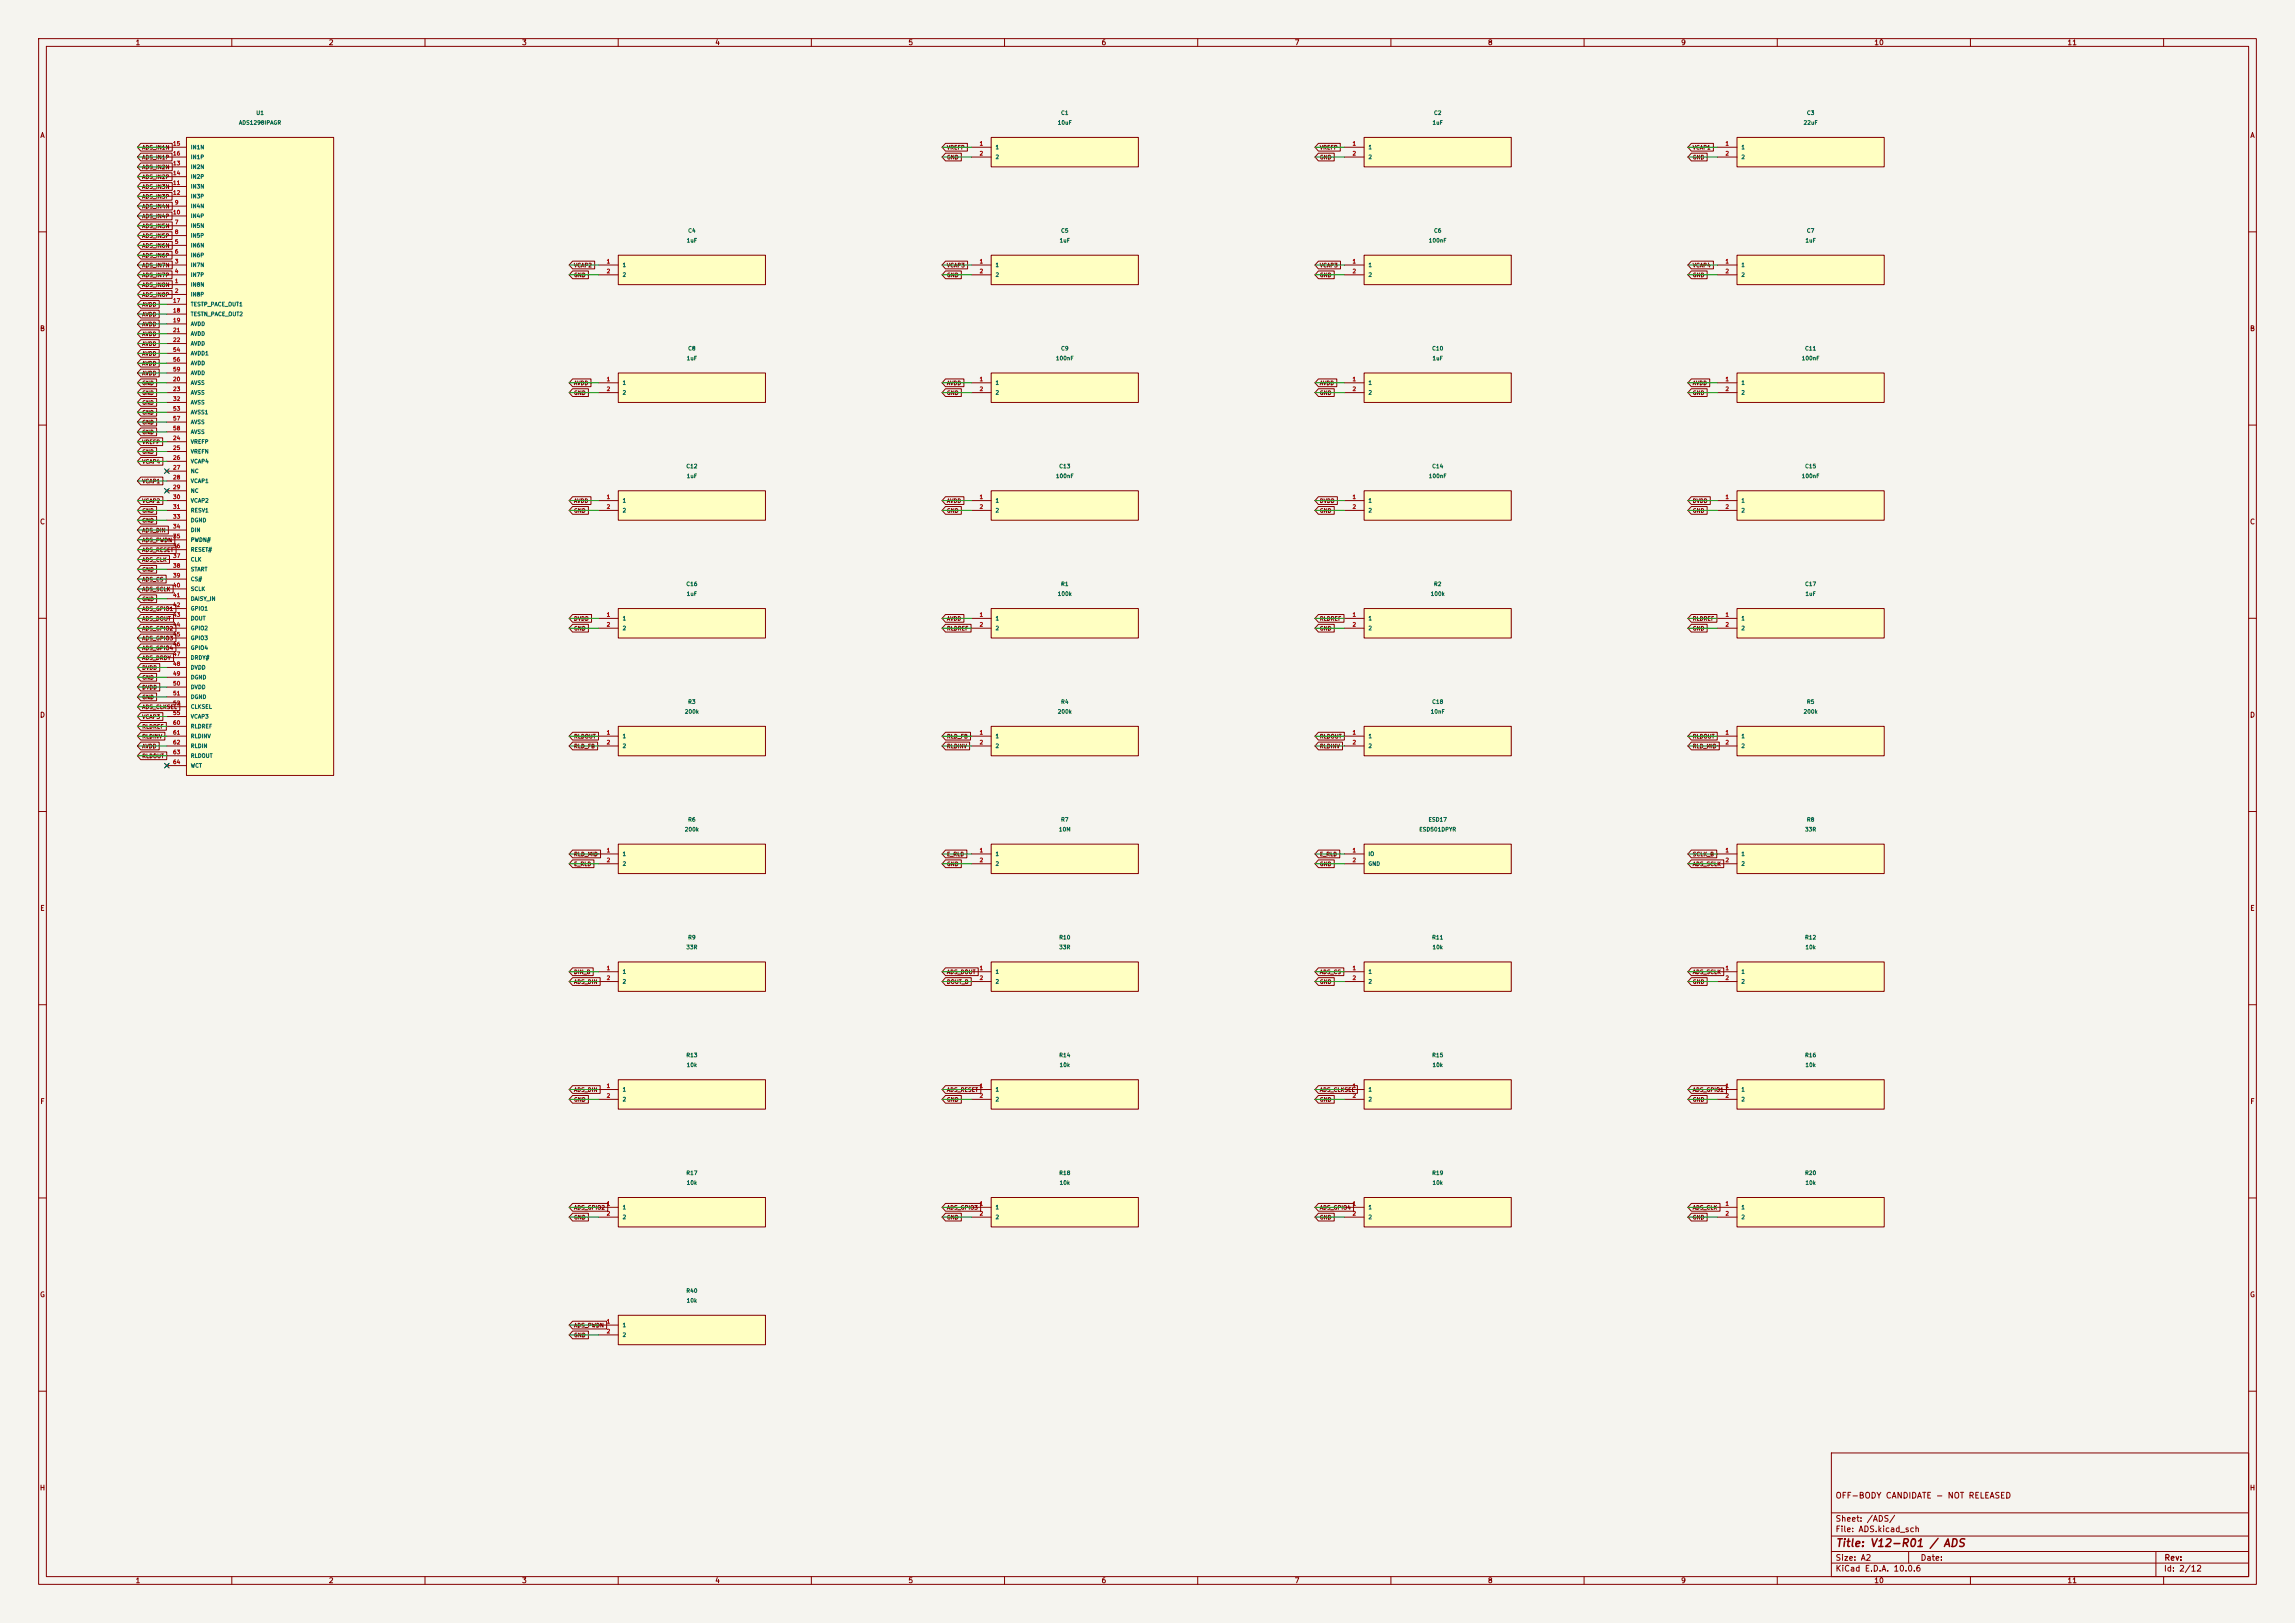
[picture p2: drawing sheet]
<svg xmlns="http://www.w3.org/2000/svg" width="594mm" height="420mm" viewBox="0 0 594 420" stroke-linecap="round" stroke-linejoin="round" font-family="sans-serif">
<defs><g id="words">
<text font-size="2" fill="#840000" x="475" y="400.8">Title: V12-R01 / ADS</text>
<g font-size="1.5" fill="#840000">
<text x="475" y="388.1">OFF-BODY CANDIDATE - NOT RELEASED</text>
<text x="475" y="394.1">Sheet: /ADS/</text>
<text x="475" y="396.8">File: ADS.kicad_sch</text>
<text x="475" y="407">KiCad E.D.A. 10.0.6</text>
<text x="475" y="404.2">Size: A2</text>
<text x="497" y="404.2">Date:</text>
<text x="560" y="407">Id: 2/12</text>
<text x="560.1" y="404.2">Rev:</text>
</g>
<g font-size="1.3" fill="#840000">
<text x="35" y="12">1</text>
<text x="85" y="12">2</text>
<text x="135" y="12">3</text>
<text x="185" y="12">4</text>
<text x="235" y="12">5</text>
<text x="285" y="12">6</text>
<text x="335" y="12">7</text>
<text x="385" y="12">8</text>
<text x="435" y="12">9</text>
<text x="485" y="12">10</text>
<text x="535" y="12">11</text>
<text x="10.3" y="36">A</text>
<text x="582.3" y="36">A</text>
<text x="10.2" y="86">B</text>
<text x="582.2" y="86">B</text>
<text x="10.2" y="136">C</text>
<text x="582.2" y="136">C</text>
<text x="10.2" y="186">D</text>
<text x="582.2" y="186">D</text>
<text x="10.3" y="236">E</text>
<text x="582.3" y="236">E</text>
<text x="10.3" y="286">F</text>
<text x="582.3" y="286">F</text>
<text x="10.2" y="336">G</text>
<text x="582.2" y="336">G</text>
<text x="10.2" y="386">H</text>
<text x="582.2" y="386">H</text>
<text x="35" y="410">1</text>
<text x="85" y="410">2</text>
<text x="135" y="410">3</text>
<text x="185" y="410">4</text>
<text x="235" y="410">5</text>
<text x="285" y="410">6</text>
<text x="335" y="410">7</text>
<text x="385" y="410">8</text>
<text x="435" y="410">9</text>
<text x="485" y="410">10</text>
<text x="535" y="410">11</text>
</g>
<g font-size="1" fill="#006464">
<text x="66.2" y="30">U1</text>
<text x="274.5" y="30">C1</text>
<text x="371" y="30">C2</text>
<text x="467.6" y="30">C3</text>
<text x="61.7" y="32.5">ADS1298IPAGR</text>
<text x="273.7" y="32.5">10uF</text>
<text x="370.7" y="32.5">1uF</text>
<text x="466.7" y="32.5">22uF</text>
<text x="49.3" y="38.9">IN1N</text>
<text x="49.3" y="41.4">IN1P</text>
<text x="257.5" y="38.9">1</text>
<text x="257.5" y="41.4">2</text>
<text x="354.1" y="38.9">1</text>
<text x="354.1" y="41.4">2</text>
<text x="450.6" y="38.9">1</text>
<text x="450.6" y="41.4">2</text>
<text x="49.3" y="43.9">IN2N</text>
<text x="49.3" y="46.5">IN2P</text>
<text x="49.3" y="49">IN3N</text>
<text x="49.3" y="51.6">IN3P</text>
<text x="49.3" y="59.2">IN5N</text>
<text x="49.3" y="54.1">IN4N</text>
<text x="49.3" y="56.6">IN4P</text>
<text x="49.3" y="64.3">IN6N</text>
<text x="49.3" y="61.7">IN5P</text>
<text x="177.6" y="63">1uF</text>
<text x="178" y="60.4">C4</text>
<text x="274.1" y="63">1uF</text>
<text x="274.5" y="60.4">C5</text>
<text x="369.7" y="63">100nF</text>
<text x="371" y="60.4">C6</text>
<text x="467.2" y="63">1uF</text>
<text x="467.6" y="60.4">C7</text>
<text x="49.3" y="69.3">IN7N</text>
<text x="49.3" y="71.9">IN7P</text>
<text x="49.3" y="66.8">IN6P</text>
<text x="161" y="69.3">1</text>
<text x="161" y="71.9">2</text>
<text x="257.5" y="69.3">1</text>
<text x="257.5" y="71.9">2</text>
<text x="354.1" y="69.3">1</text>
<text x="354.1" y="71.9">2</text>
<text x="450.6" y="69.3">1</text>
<text x="450.6" y="71.9">2</text>
<text x="49.3" y="74.4">IN8N</text>
<text x="49.3" y="77">IN8P</text>
<text x="49.3" y="79.5">TESTP_PACE_OUT1</text>
<text x="49.3" y="82">TESTN_PACE_OUT2</text>
<text x="49.3" y="84.6">AVDD</text>
<text x="49.3" y="87.1">AVDD</text>
<text x="49.3" y="89.7">AVDD</text>
<text x="49.3" y="92.2">AVDD1</text>
<text x="49.3" y="94.7">AVDD</text>
<text x="177.6" y="93.5">1uF</text>
<text x="178" y="90.9">C8</text>
<text x="273.2" y="93.5">100nF</text>
<text x="274.5" y="90.9">C9</text>
<text x="370.6" y="90.9">C10</text>
<text x="370.7" y="93.5">1uF</text>
<text x="466.2" y="93.5">100nF</text>
<text x="467.1" y="90.9">C11</text>
<text x="49.3" y="99.8">AVSS</text>
<text x="49.3" y="97.3">AVDD</text>
<text x="161" y="99.8">1</text>
<text x="257.5" y="99.8">1</text>
<text x="354.1" y="99.8">1</text>
<text x="450.6" y="99.8">1</text>
<text x="49.3" y="102.4">AVSS</text>
<text x="49.3" y="104.9">AVSS</text>
<text x="49.3" y="107.4">AVSS1</text>
<text x="161" y="102.4">2</text>
<text x="257.5" y="102.4">2</text>
<text x="354.1" y="102.4">2</text>
<text x="450.6" y="102.4">2</text>
<text x="49.3" y="110">AVSS</text>
<text x="49.3" y="112.5">AVSS</text>
<text x="49.3" y="115.1">VREFP</text>
<text x="49.3" y="117.6">VREFN</text>
<text x="49.3" y="120.1">VCAP4</text>
<text x="49.3" y="122.7">NC</text>
<text x="49.3" y="125.2">VCAP1</text>
<text x="177.5" y="121.4">C12</text>
<text x="177.6" y="123.9">1uF</text>
<text x="273.2" y="123.9">100nF</text>
<text x="274" y="121.4">C13</text>
<text x="369.7" y="123.9">100nF</text>
<text x="370.6" y="121.4">C14</text>
<text x="466.2" y="123.9">100nF</text>
<text x="467.1" y="121.4">C15</text>
<text x="49.3" y="127.8">NC</text>
<text x="49.3" y="130.3">VCAP2</text>
<text x="161" y="130.3">1</text>
<text x="257.5" y="130.3">1</text>
<text x="354.1" y="130.3">1</text>
<text x="450.6" y="130.3">1</text>
<text x="49.3" y="132.8">RESV1</text>
<text x="49.3" y="135.4">DGND</text>
<text x="49.3" y="137.9">DIN</text>
<text x="161" y="132.8">2</text>
<text x="257.5" y="132.8">2</text>
<text x="354.1" y="132.8">2</text>
<text x="450.6" y="132.8">2</text>
<text x="49.3" y="140.5">PWDN#</text>
<text x="49.3" y="143">RESET#</text>
<text x="49.3" y="145.5">CLK</text>
<text x="49.3" y="148.1">START</text>
<text x="49.3" y="150.6">CS#</text>
<text x="49.3" y="153.2">SCLK</text>
<text x="49.3" y="155.7">DAISY_IN</text>
<text x="177.5" y="151.9">C16</text>
<text x="177.6" y="154.4">1uF</text>
<text x="273.7" y="154.4">100k</text>
<text x="274.5" y="151.9">R1</text>
<text x="370.2" y="154.4">100k</text>
<text x="371" y="151.9">R2</text>
<text x="467.1" y="151.9">C17</text>
<text x="467.2" y="154.4">1uF</text>
<text x="49.3" y="158.2">GPIO1</text>
<text x="49.3" y="160.8">DOUT</text>
<text x="161" y="160.8">1</text>
<text x="257.5" y="160.8">1</text>
<text x="354.1" y="160.8">1</text>
<text x="450.6" y="160.8">1</text>
<text x="49.3" y="163.3">GPIO2</text>
<text x="49.3" y="165.9">GPIO3</text>
<text x="161" y="163.3">2</text>
<text x="257.5" y="163.3">2</text>
<text x="354.1" y="163.3">2</text>
<text x="450.6" y="163.3">2</text>
<text x="49.3" y="168.4">GPIO4</text>
<text x="49.3" y="170.9">DRDY#</text>
<text x="49.3" y="173.5">DVDD</text>
<text x="49.3" y="176">DGND</text>
<text x="49.3" y="178.6">DVDD</text>
<text x="49.3" y="181.1">DGND</text>
<text x="49.3" y="183.6">CLKSEL</text>
<text x="177.1" y="184.9">200k</text>
<text x="178" y="182.4">R3</text>
<text x="273.7" y="184.9">200k</text>
<text x="274.5" y="182.4">R4</text>
<text x="370.2" y="184.9">10nF</text>
<text x="370.6" y="182.4">C18</text>
<text x="466.7" y="184.9">200k</text>
<text x="467.6" y="182.4">R5</text>
<text x="49.3" y="186.2">VCAP3</text>
<text x="49.3" y="188.7">RLDREF</text>
<text x="49.3" y="191.3">RLDINV</text>
<text x="161" y="191.3">1</text>
<text x="257.5" y="191.3">1</text>
<text x="354.1" y="191.3">1</text>
<text x="450.6" y="191.3">1</text>
<text x="49.3" y="193.8">RLDIN</text>
<text x="49.3" y="196.3">RLDOUT</text>
<text x="161" y="193.8">2</text>
<text x="257.5" y="193.8">2</text>
<text x="354.1" y="193.8">2</text>
<text x="450.6" y="193.8">2</text>
<text x="49.3" y="198.9">WCT</text>
<text x="177.1" y="215.4">200k</text>
<text x="178" y="212.8">R6</text>
<text x="274" y="215.4">10M</text>
<text x="274.5" y="212.8">R7</text>
<text x="367.2" y="215.4">ESD501DPYR</text>
<text x="369.6" y="212.8">ESD17</text>
<text x="467.1" y="215.4">33R</text>
<text x="467.6" y="212.8">R8</text>
<text x="161" y="221.7">1</text>
<text x="257.5" y="221.7">1</text>
<text x="354.1" y="221.7">IO</text>
<text x="450.6" y="221.7">1</text>
<text x="161" y="224.3">2</text>
<text x="257.5" y="224.3">2</text>
<text x="354.1" y="224.3">GND</text>
<text x="450.6" y="224.3">2</text>
<text x="177.5" y="245.9">33R</text>
<text x="178" y="243.3">R9</text>
<text x="274" y="243.3">R10</text>
<text x="274" y="245.9">33R</text>
<text x="370.6" y="243.3">R11</text>
<text x="370.7" y="245.9">10k</text>
<text x="467.1" y="243.3">R12</text>
<text x="467.2" y="245.9">10k</text>
<text x="161" y="252.2">1</text>
<text x="161" y="254.8">2</text>
<text x="257.5" y="252.2">1</text>
<text x="257.5" y="254.8">2</text>
<text x="354.1" y="252.2">1</text>
<text x="354.1" y="254.8">2</text>
<text x="450.6" y="252.2">1</text>
<text x="450.6" y="254.8">2</text>
<text x="177.5" y="273.8">R13</text>
<text x="274" y="273.8">R14</text>
<text x="370.6" y="273.8">R15</text>
<text x="467.1" y="273.8">R16</text>
<text x="177.6" y="276.3">10k</text>
<text x="274.1" y="276.3">10k</text>
<text x="370.7" y="276.3">10k</text>
<text x="467.2" y="276.3">10k</text>
<text x="161" y="282.7">1</text>
<text x="161" y="285.2">2</text>
<text x="257.5" y="282.7">1</text>
<text x="257.5" y="285.2">2</text>
<text x="354.1" y="282.7">1</text>
<text x="354.1" y="285.2">2</text>
<text x="450.6" y="282.7">1</text>
<text x="450.6" y="285.2">2</text>
<text x="177.5" y="304.3">R17</text>
<text x="274" y="304.3">R18</text>
<text x="370.6" y="304.3">R19</text>
<text x="467.1" y="304.3">R20</text>
<text x="177.6" y="306.8">10k</text>
<text x="274.1" y="306.8">10k</text>
<text x="370.7" y="306.8">10k</text>
<text x="467.2" y="306.8">10k</text>
<text x="161" y="313.2">1</text>
<text x="161" y="315.7">2</text>
<text x="257.5" y="313.2">1</text>
<text x="257.5" y="315.7">2</text>
<text x="354.1" y="313.2">1</text>
<text x="354.1" y="315.7">2</text>
<text x="450.6" y="313.2">1</text>
<text x="450.6" y="315.7">2</text>
<text x="177.5" y="334.8">R40</text>
<text x="177.6" y="337.3">10k</text>
<text x="161" y="343.7">1</text>
<text x="161" y="346.2">2</text>
</g>
<g font-size="1" fill="#840000">
<text x="36.7" y="41.5">ADS_IN1P</text>
<text x="36.7" y="38.9">ADS_IN1N</text>
<text x="245" y="38.9">VREFP</text>
<text x="245" y="41.5">GND</text>
<text x="341.5" y="41.5">GND</text>
<text x="341.5" y="38.9">VREFP</text>
<text x="438" y="38.9">VCAP1</text>
<text x="438" y="41.5">GND</text>
<text x="36.7" y="44">ADS_IN2N</text>
<text x="36.7" y="46.5">ADS_IN2P</text>
<text x="36.7" y="49.1">ADS_IN3N</text>
<text x="36.7" y="51.6">ADS_IN3P</text>
<text x="36.7" y="59.2">ADS_IN5N</text>
<text x="36.7" y="54.2">ADS_IN4N</text>
<text x="36.7" y="56.7">ADS_IN4P</text>
<text x="36.7" y="64.3">ADS_IN6N</text>
<text x="36.7" y="61.8">ADS_IN5P</text>
<text x="36.7" y="71.9">ADS_IN7P</text>
<text x="36.7" y="69.4">ADS_IN7N</text>
<text x="36.7" y="66.9">ADS_IN6P</text>
<text x="148.4" y="71.9">GND</text>
<text x="148.4" y="69.4">VCAP2</text>
<text x="245" y="69.4">VCAP3</text>
<text x="245" y="71.9">GND</text>
<text x="341.5" y="71.9">GND</text>
<text x="341.5" y="69.4">VCAP3</text>
<text x="438" y="69.4">VCAP4</text>
<text x="438" y="71.9">GND</text>
<text x="36.7" y="77">ADS_IN8P</text>
<text x="36.7" y="74.5">ADS_IN8N</text>
<text x="36.7" y="82.1">AVDD</text>
<text x="36.7" y="79.6">AVDD</text>
<text x="36.7" y="87.2">AVDD</text>
<text x="36.7" y="84.6">AVDD</text>
<text x="36.7" y="89.7">AVDD</text>
<text x="36.7" y="92.3">AVDD</text>
<text x="36.7" y="94.8">AVDD</text>
<text x="36.7" y="97.3">AVDD</text>
<text x="36.7" y="99.9">GND</text>
<text x="148.4" y="99.9">AVDD</text>
<text x="245" y="99.9">AVDD</text>
<text x="341.5" y="99.9">AVDD</text>
<text x="438" y="99.9">AVDD</text>
<text x="36.7" y="102.4">GND</text>
<text x="36.7" y="105">GND</text>
<text x="36.7" y="107.5">GND</text>
<text x="148.4" y="102.4">GND</text>
<text x="245" y="102.4">GND</text>
<text x="341.5" y="102.4">GND</text>
<text x="438" y="102.4">GND</text>
<text x="36.7" y="110">GND</text>
<text x="36.7" y="112.6">GND</text>
<text x="36.7" y="115.1">VREFP</text>
<text x="36.7" y="117.7">GND</text>
<text x="36.7" y="120.2">VCAP4</text>
<text x="36.7" y="125.3">VCAP1</text>
<text x="36.7" y="130.4">VCAP2</text>
<text x="148.4" y="130.4">AVDD</text>
<text x="245" y="130.4">AVDD</text>
<text x="341.5" y="130.4">DVDD</text>
<text x="438" y="130.4">DVDD</text>
<text x="36.7" y="132.9">GND</text>
<text x="36.7" y="135.4">GND</text>
<text x="36.7" y="138">ADS_DIN</text>
<text x="148.4" y="132.9">GND</text>
<text x="245" y="132.9">GND</text>
<text x="341.5" y="132.9">GND</text>
<text x="438" y="132.9">GND</text>
<text x="36.7" y="140.5">ADS_PWDN</text>
<text x="36.7" y="143.1">ADS_RESET</text>
<text x="36.7" y="145.6">ADS_CLK</text>
<text x="36.7" y="148.1">GND</text>
<text x="36.7" y="155.8">GND</text>
<text x="36.7" y="150.7">ADS_CS</text>
<text x="36.7" y="153.2">ADS_SCLK</text>
<text x="36.7" y="158.3">ADS_GPIO1</text>
<text x="36.7" y="160.8">ADS_DOUT</text>
<text x="148.4" y="160.8">DVDD</text>
<text x="245" y="160.8">AVDD</text>
<text x="341.5" y="160.8">RLDREF</text>
<text x="438" y="160.8">RLDREF</text>
<text x="36.7" y="163.4">ADS_GPIO2</text>
<text x="36.7" y="165.9">ADS_GPIO3</text>
<text x="148.4" y="163.4">GND</text>
<text x="245" y="163.4">RLDREF</text>
<text x="341.5" y="163.4">GND</text>
<text x="438" y="163.4">GND</text>
<text x="36.7" y="168.5">ADS_GPIO4</text>
<text x="36.7" y="171">ADS_DRDY</text>
<text x="36.7" y="173.5">DVDD</text>
<text x="36.7" y="176.1">GND</text>
<text x="36.7" y="178.6">DVDD</text>
<text x="36.7" y="181.2">GND</text>
<text x="36.7" y="183.7">ADS_CLKSEL</text>
<text x="36.7" y="186.2">VCAP3</text>
<text x="36.7" y="188.8">RLDREF</text>
<text x="36.7" y="191.3">RLDINV</text>
<text x="148.4" y="191.3">RLDOUT</text>
<text x="245" y="191.3">RLD_FB</text>
<text x="341.5" y="191.3">RLDOUT</text>
<text x="438" y="191.3">RLDOUT</text>
<text x="36.7" y="193.9">AVDD</text>
<text x="36.7" y="196.4">RLDOUT</text>
<text x="148.4" y="193.9">RLD_FB</text>
<text x="245" y="193.9">RLDINV</text>
<text x="341.5" y="193.9">RLDINV</text>
<text x="438" y="193.9">RLD_MID</text>
<text x="148.4" y="221.8">RLD_MID</text>
<text x="245" y="221.8">E_RLD</text>
<text x="341.5" y="221.8">E_RLD</text>
<text x="438" y="221.8">SCLK_B</text>
<text x="148.4" y="224.3">E_RLD</text>
<text x="245" y="224.3">GND</text>
<text x="341.5" y="224.3">GND</text>
<text x="438" y="224.3">ADS_SCLK</text>
<text x="148.4" y="254.8">ADS_DIN</text>
<text x="148.4" y="252.3">DIN_B</text>
<text x="245" y="254.8">DOUT_B</text>
<text x="245" y="252.3">ADS_DOUT</text>
<text x="341.5" y="252.3">ADS_CS</text>
<text x="341.5" y="254.8">GND</text>
<text x="438" y="252.3">ADS_SCLK</text>
<text x="438" y="254.8">GND</text>
<text x="148.4" y="285.3">GND</text>
<text x="148.4" y="282.8">ADS_DIN</text>
<text x="245" y="285.3">GND</text>
<text x="245" y="282.8">ADS_RESET</text>
<text x="341.5" y="285.3">GND</text>
<text x="341.5" y="282.8">ADS_CLKSEL</text>
<text x="438" y="282.8">ADS_GPIO1</text>
<text x="438" y="285.3">GND</text>
<text x="148.4" y="315.8">GND</text>
<text x="148.4" y="313.2">ADS_GPIO2</text>
<text x="245" y="315.8">GND</text>
<text x="245" y="313.2">ADS_GPIO3</text>
<text x="341.5" y="315.8">GND</text>
<text x="341.5" y="313.2">ADS_GPIO4</text>
<text x="438" y="313.2">ADS_CLK</text>
<text x="438" y="315.8">GND</text>
<text x="148.4" y="346.3">GND</text>
<text x="148.4" y="343.7">ADS_PWDN</text>
</g>
<g font-size="1" fill="#a90000">
<text x="44.7" y="37.9">15</text>
<text x="44.7" y="40.5">16</text>
<text x="253.4" y="37.9">1</text>
<text x="253.4" y="40.5">2</text>
<text x="349.9" y="37.9">1</text>
<text x="349.9" y="40.5">2</text>
<text x="446.5" y="37.9">1</text>
<text x="446.5" y="40.5">2</text>
<text x="44.7" y="43">13</text>
<text x="44.7" y="45.5">14</text>
<text x="44.7" y="48.1">11</text>
<text x="44.7" y="50.6">12</text>
<text x="45.1" y="53.2">9</text>
<text x="44.7" y="55.7">10</text>
<text x="45.1" y="58.2">7</text>
<text x="45.1" y="63.3">5</text>
<text x="45.1" y="65.9">6</text>
<text x="45.1" y="60.8">8</text>
<text x="45.1" y="68.4">3</text>
<text x="45.1" y="70.9">4</text>
<text x="156.9" y="68.4">1</text>
<text x="156.9" y="70.9">2</text>
<text x="253.4" y="68.4">1</text>
<text x="253.4" y="70.9">2</text>
<text x="349.9" y="68.4">1</text>
<text x="349.9" y="70.9">2</text>
<text x="446.5" y="68.4">1</text>
<text x="446.5" y="70.9">2</text>
<text x="45.1" y="73.5">1</text>
<text x="45.1" y="76">2</text>
<text x="44.7" y="78.6">17</text>
<text x="44.7" y="81.1">18</text>
<text x="44.7" y="83.6">19</text>
<text x="44.7" y="86.2">21</text>
<text x="44.7" y="88.7">22</text>
<text x="44.7" y="91.3">54</text>
<text x="44.7" y="93.8">56</text>
<text x="44.7" y="98.9">20</text>
<text x="44.7" y="101.4">23</text>
<text x="44.7" y="96.3">59</text>
<text x="156.9" y="98.9">1</text>
<text x="156.9" y="101.4">2</text>
<text x="253.4" y="98.9">1</text>
<text x="253.4" y="101.4">2</text>
<text x="349.9" y="98.9">1</text>
<text x="349.9" y="101.4">2</text>
<text x="446.5" y="98.9">1</text>
<text x="446.5" y="101.4">2</text>
<text x="44.7" y="104">32</text>
<text x="44.7" y="106.5">53</text>
<text x="44.7" y="109">57</text>
<text x="44.7" y="111.6">58</text>
<text x="44.7" y="114.1">24</text>
<text x="44.7" y="116.7">25</text>
<text x="44.7" y="119.2">26</text>
<text x="44.7" y="121.7">27</text>
<text x="44.7" y="124.3">28</text>
<text x="44.7" y="126.8">29</text>
<text x="44.7" y="129.4">30</text>
<text x="44.7" y="131.9">31</text>
<text x="156.9" y="129.4">1</text>
<text x="156.9" y="131.9">2</text>
<text x="253.4" y="129.4">1</text>
<text x="253.4" y="131.9">2</text>
<text x="349.9" y="129.4">1</text>
<text x="349.9" y="131.9">2</text>
<text x="446.5" y="129.4">1</text>
<text x="446.5" y="131.9">2</text>
<text x="44.7" y="134.4">33</text>
<text x="44.7" y="137">34</text>
<text x="44.7" y="139.5">35</text>
<text x="44.7" y="142.1">36</text>
<text x="44.7" y="144.6">37</text>
<text x="44.7" y="147.1">38</text>
<text x="44.7" y="149.7">39</text>
<text x="44.7" y="152.2">40</text>
<text x="44.7" y="154.8">41</text>
<text x="44.7" y="157.3">42</text>
<text x="44.7" y="159.8">43</text>
<text x="156.9" y="159.8">1</text>
<text x="253.4" y="159.8">1</text>
<text x="349.9" y="159.8">1</text>
<text x="446.5" y="159.8">1</text>
<text x="44.7" y="162.4">44</text>
<text x="44.7" y="164.9">45</text>
<text x="44.7" y="167.5">46</text>
<text x="156.9" y="162.4">2</text>
<text x="253.4" y="162.4">2</text>
<text x="349.9" y="162.4">2</text>
<text x="446.5" y="162.4">2</text>
<text x="44.7" y="170">47</text>
<text x="44.7" y="172.5">48</text>
<text x="44.7" y="175.1">49</text>
<text x="44.7" y="177.6">50</text>
<text x="44.7" y="180.2">51</text>
<text x="44.7" y="182.7">52</text>
<text x="44.7" y="185.2">55</text>
<text x="44.7" y="187.8">60</text>
<text x="44.7" y="190.3">61</text>
<text x="156.9" y="190.3">1</text>
<text x="253.4" y="190.3">1</text>
<text x="349.9" y="190.3">1</text>
<text x="446.5" y="190.3">1</text>
<text x="44.7" y="192.9">62</text>
<text x="44.7" y="195.4">63</text>
<text x="44.7" y="197.9">64</text>
<text x="156.9" y="192.9">2</text>
<text x="253.4" y="192.9">2</text>
<text x="349.9" y="192.9">2</text>
<text x="446.5" y="192.9">2</text>
<text x="156.9" y="220.8">1</text>
<text x="253.4" y="220.8">1</text>
<text x="349.9" y="220.8">1</text>
<text x="446.5" y="220.8">1</text>
<text x="156.9" y="223.3">2</text>
<text x="253.4" y="223.3">2</text>
<text x="349.9" y="223.3">2</text>
<text x="446.5" y="223.3">2</text>
<text x="156.9" y="251.3">1</text>
<text x="253.4" y="251.3">1</text>
<text x="349.9" y="251.3">1</text>
<text x="446.5" y="251.3">1</text>
<text x="156.9" y="253.8">2</text>
<text x="253.4" y="253.8">2</text>
<text x="349.9" y="253.8">2</text>
<text x="446.5" y="253.8">2</text>
<text x="156.9" y="281.8">1</text>
<text x="253.4" y="281.8">1</text>
<text x="349.9" y="281.8">1</text>
<text x="446.5" y="281.8">1</text>
<text x="156.9" y="284.3">2</text>
<text x="253.4" y="284.3">2</text>
<text x="349.9" y="284.3">2</text>
<text x="446.5" y="284.3">2</text>
<text x="156.9" y="312.2">1</text>
<text x="156.9" y="314.8">2</text>
<text x="253.4" y="312.2">1</text>
<text x="253.4" y="314.8">2</text>
<text x="349.9" y="312.2">1</text>
<text x="349.9" y="314.8">2</text>
<text x="446.5" y="312.2">1</text>
<text x="446.5" y="314.8">2</text>
<text x="156.9" y="342.7">1</text>
<text x="156.9" y="345.3">2</text>
</g>
</g></defs>
<path d="M0 0h594v420h-594z" fill="#f5f4ef" stroke="#f5f4ef" stroke-width=".26"/>
<g fill="none" stroke="#840000" stroke-width=".26">
<path d="M10 10h574v400h-574zM12 12h570v396h-570zM60 10v2M110 10v2M160 10v2M210 10v2M260 10v2M310 10v2M360 10v2M410 10v2M460 10v2M510 10v2"/>
<path d="M560 10v2M10 60h2M582 60h2M10 110h2M582 110h2M10 160h2M582 160h2M10 210h2M582 210h2M10 260h2M582 260h2M10 310h2"/>
<path d="M582 310h2M10 360h2M474 376h108v32h-108zM582 360h2M474 397.5h108M474 391.5h108M60 408v2M110 408v2M160 408v2M210 408v2M260 408v2M310 408v2"/>
<path d="M360 408v2M410 408v2M460 408v2M474 404.5h108M474 401.5h108M494 401.5v3M510 408v2M558 401.5v6.5M560 408v2"/>
</g>
<path d="M256.5 218.4h38.1v7.7h-38.1z" fill="#ffffc2"/>
<path d="M256.5 218.4h38.1v7.7h-38.1zM251.5 221h5M251.5 223.5h5" fill="none" stroke="#840000" stroke-width=".26"/>
<path d="M353.1 218.4h38.1v7.7h-38.1z" fill="#ffffc2"/>
<path d="M353.1 218.4h38.1v7.7h-38.1zM348 221h5.1M348 223.5h5.1" fill="none" stroke="#840000" stroke-width=".26"/>
<path d="M353.1 157.5h38.1v7.6h-38.1z" fill="#ffffc2"/>
<path d="M353.1 157.5h38.1v7.6h-38.1zM348 160h5.1M348 162.6h5.1" fill="none" stroke="#840000" stroke-width=".26"/>
<path d="M48.3 35.6h38.1v165.1h-38.1z" fill="#ffffc2"/>
<g fill="none" stroke="#840000" stroke-width=".26">
<path d="M43.2 38.1h5.1M48.3 35.6h38.1v165.1h-38.1zM43.2 58.4h5.1M43.2 53.3h5.1M43.2 55.9h5.1M43.2 48.3h5.1M43.2 50.8h5.1M43.2 43.2h5.1M43.2 45.7h5.1M43.2 40.6h5.1M43.2 73.7h5.1M43.2 76.2h5.1"/>
<path d="M43.2 68.6h5.1M43.2 71.1h5.1M43.2 63.5h5.1M43.2 66h5.1M43.2 61h5.1M43.2 78.7h5.1M43.2 81.3h5.1M43.2 83.8h5.1M43.2 99.1h5.1M43.2 86.4h5.1M43.2 88.9h5.1M43.2 91.4h5.1"/>
<path d="M43.2 94h5.1M43.2 96.5h5.1M43.2 101.6h5.1M43.2 114.3h5.1M43.2 116.8h5.1M43.2 119.4h5.1M43.2 104.1h5.1M43.2 106.7h5.1M43.2 109.2h5.1M43.2 111.8h5.1M42.8 121.5l.8 .8M42.8 126.6l.8 .8"/>
<path d="M43.2 121.9h5.1M43.2 124.5h5.1M43.2 127h5.1M43.2 129.5h5.1M43.2 132.1h5.1M43.2 134.6h5.1M43.2 137.2h5.1M43.2 139.7h5.1M43.6 121.5l-.8 .8M43.6 126.6l-.8 .8M43.2 142.2h5.1M43.2 144.8h5.1"/>
<path d="M43.2 147.3h5.1M43.2 149.9h5.1M43.2 152.4h5.1M43.2 154.9h5.1M43.2 157.5h5.1M43.2 160h5.1M43.2 162.6h5.1M43.2 165.1h5.1M43.2 167.6h5.1M43.2 170.2h5.1M43.2 172.7h5.1M43.2 175.3h5.1"/>
<path d="M43.2 177.8h5.1M42.8 197.7l.8 .8M43.2 180.3h5.1M43.2 182.9h5.1M43.2 185.4h5.1M43.2 188h5.1M43.2 190.5h5.1M43.2 193h5.1M43.2 195.6h5.1M43.2 198.1h5.1M43.6 197.7l-.8 .8"/>
</g>
<path d="M353.1 188h38.1v7.6h-38.1z" fill="#ffffc2"/>
<path d="M348 190.5h5.1M348 193h5.1M353.1 188h38.1v7.6h-38.1z" fill="none" stroke="#840000" stroke-width=".26"/>
<path d="M160 340.4h38.1v7.6h-38.1z" fill="#ffffc2"/>
<path d="M154.9 342.9h5.1M154.9 345.4h5.1M160 340.4h38.1v7.6h-38.1z" fill="none" stroke="#840000" stroke-width=".26"/>
<path d="M353.1 248.9h38.1v7.6h-38.1z" fill="#ffffc2"/>
<path d="M348 251.5h5.1M348 254h5.1M353.1 248.9h38.1v7.6h-38.1z" fill="none" stroke="#840000" stroke-width=".26"/>
<path d="M449.6 35.6h38.1v7.6h-38.1z" fill="#ffffc2"/>
<path d="M444.5 38.1h5.1M449.6 35.6h38.1v7.6h-38.1zM444.5 40.6h5.1" fill="none" stroke="#840000" stroke-width=".26"/>
<path d="M160 96.5h38.1v7.6h-38.1z" fill="#ffffc2"/>
<path d="M154.9 99.1h5.1M160 96.5h38.1v7.6h-38.1zM154.9 101.6h5.1" fill="none" stroke="#840000" stroke-width=".26"/>
<path d="M160 66h38.1v7.7h-38.1z" fill="#ffffc2"/>
<path d="M154.9 68.6h5.1M154.9 71.1h5.1M160 66h38.1v7.7h-38.1z" fill="none" stroke="#840000" stroke-width=".26"/>
<path d="M353.1 309.9h38.1v7.6h-38.1z" fill="#ffffc2"/>
<path d="M348 312.4h5.1M348 315h5.1M353.1 309.9h38.1v7.6h-38.1z" fill="none" stroke="#840000" stroke-width=".26"/>
<path d="M353.1 127h38.1v7.6h-38.1z" fill="#ffffc2"/>
<path d="M348 129.5h5.1M348 132.1h5.1M353.1 127h38.1v7.6h-38.1z" fill="none" stroke="#840000" stroke-width=".26"/>
<path d="M160 309.9h38.1v7.6h-38.1z" fill="#ffffc2"/>
<path d="M154.9 312.4h5.1M154.9 315h5.1M160 309.9h38.1v7.6h-38.1z" fill="none" stroke="#840000" stroke-width=".26"/>
<path d="M160 279.4h38.1v7.6h-38.1z" fill="#ffffc2"/>
<path d="M160 279.4h38.1v7.6h-38.1zM154.9 281.9h5.1M154.9 284.5h5.1" fill="none" stroke="#840000" stroke-width=".26"/>
<path d="M353.1 35.6h38.1v7.6h-38.1z" fill="#ffffc2"/>
<path d="M348 38.1h5.1M353.1 35.6h38.1v7.6h-38.1zM348 40.6h5.1" fill="none" stroke="#840000" stroke-width=".26"/>
<path d="M353.1 96.5h38.1v7.6h-38.1z" fill="#ffffc2"/>
<path d="M348 99.1h5.1M353.1 96.5h38.1v7.6h-38.1zM348 101.6h5.1" fill="none" stroke="#840000" stroke-width=".26"/>
<path d="M256.5 309.9h38.1v7.6h-38.1z" fill="#ffffc2"/>
<path d="M251.5 312.4h5M251.5 315h5M256.5 309.9h38.1v7.6h-38.1z" fill="none" stroke="#840000" stroke-width=".26"/>
<path d="M160 248.9h38.1v7.6h-38.1z" fill="#ffffc2"/>
<path d="M154.9 251.5h5.1M154.9 254h5.1M160 248.9h38.1v7.6h-38.1z" fill="none" stroke="#840000" stroke-width=".26"/>
<path d="M256.5 279.4h38.1v7.6h-38.1z" fill="#ffffc2"/>
<path d="M256.5 279.4h38.1v7.6h-38.1zM251.5 281.9h5M251.5 284.5h5" fill="none" stroke="#840000" stroke-width=".26"/>
<path d="M353.1 66h38.1v7.7h-38.1z" fill="#ffffc2"/>
<path d="M348 68.6h5.1M348 71.1h5.1M353.1 66h38.1v7.7h-38.1z" fill="none" stroke="#840000" stroke-width=".26"/>
<path d="M160 218.4h38.1v7.7h-38.1z" fill="#ffffc2"/>
<path d="M160 218.4h38.1v7.7h-38.1zM154.9 221h5.1M154.9 223.5h5.1" fill="none" stroke="#840000" stroke-width=".26"/>
<path d="M449.6 66h38.1v7.7h-38.1z" fill="#ffffc2"/>
<path d="M444.5 68.6h5.1M444.5 71.1h5.1M449.6 66h38.1v7.7h-38.1z" fill="none" stroke="#840000" stroke-width=".26"/>
<path d="M160 188h38.1v7.6h-38.1z" fill="#ffffc2"/>
<path d="M154.9 190.5h5.1M154.9 193h5.1M160 188h38.1v7.6h-38.1z" fill="none" stroke="#840000" stroke-width=".26"/>
<path d="M449.6 96.5h38.1v7.6h-38.1z" fill="#ffffc2"/>
<path d="M444.5 99.1h5.1M449.6 96.5h38.1v7.6h-38.1zM444.5 101.6h5.1" fill="none" stroke="#840000" stroke-width=".26"/>
<path d="M449.6 127h38.1v7.6h-38.1z" fill="#ffffc2"/>
<path d="M444.5 129.5h5.1M444.5 132.1h5.1M449.6 127h38.1v7.6h-38.1z" fill="none" stroke="#840000" stroke-width=".26"/>
<path d="M353.1 279.4h38.1v7.6h-38.1z" fill="#ffffc2"/>
<path d="M353.1 279.4h38.1v7.6h-38.1zM348 281.9h5.1M348 284.5h5.1" fill="none" stroke="#840000" stroke-width=".26"/>
<path d="M256.5 35.6h38.1v7.6h-38.1z" fill="#ffffc2"/>
<path d="M251.5 38.1h5M256.5 35.6h38.1v7.6h-38.1zM251.5 40.6h5" fill="none" stroke="#840000" stroke-width=".26"/>
<path d="M256.5 66h38.1v7.7h-38.1z" fill="#ffffc2"/>
<path d="M251.5 68.6h5M251.5 71.1h5M256.5 66h38.1v7.7h-38.1z" fill="none" stroke="#840000" stroke-width=".26"/>
<path d="M256.5 96.5h38.1v7.6h-38.1z" fill="#ffffc2"/>
<path d="M251.5 99.1h5M256.5 96.5h38.1v7.6h-38.1zM251.5 101.6h5" fill="none" stroke="#840000" stroke-width=".26"/>
<path d="M256.5 127h38.1v7.6h-38.1z" fill="#ffffc2"/>
<path d="M251.5 129.5h5M251.5 132.1h5M256.5 127h38.1v7.6h-38.1z" fill="none" stroke="#840000" stroke-width=".26"/>
<path d="M160 127h38.1v7.6h-38.1z" fill="#ffffc2"/>
<path d="M154.9 129.5h5.1M154.9 132.1h5.1M160 127h38.1v7.6h-38.1z" fill="none" stroke="#840000" stroke-width=".26"/>
<path d="M449.6 157.5h38.1v7.6h-38.1z" fill="#ffffc2"/>
<path d="M449.6 157.5h38.1v7.6h-38.1zM444.5 160h5.1M444.5 162.6h5.1" fill="none" stroke="#840000" stroke-width=".26"/>
<path d="M449.6 188h38.1v7.6h-38.1z" fill="#ffffc2"/>
<path d="M444.5 190.5h5.1M444.5 193h5.1M449.6 188h38.1v7.6h-38.1z" fill="none" stroke="#840000" stroke-width=".26"/>
<path d="M449.6 218.4h38.1v7.7h-38.1z" fill="#ffffc2"/>
<path d="M449.6 218.4h38.1v7.7h-38.1zM444.5 221h5.1M444.5 223.5h5.1" fill="none" stroke="#840000" stroke-width=".26"/>
<path d="M449.6 248.9h38.1v7.6h-38.1z" fill="#ffffc2"/>
<path d="M444.5 251.5h5.1M444.5 254h5.1M449.6 248.9h38.1v7.6h-38.1z" fill="none" stroke="#840000" stroke-width=".26"/>
<path d="M160 157.5h38.1v7.6h-38.1z" fill="#ffffc2"/>
<path d="M160 157.5h38.1v7.6h-38.1zM154.9 160h5.1M154.9 162.6h5.1" fill="none" stroke="#840000" stroke-width=".26"/>
<path d="M256.5 248.9h38.1v7.6h-38.1z" fill="#ffffc2"/>
<path d="M251.5 251.5h5M251.5 254h5M256.5 248.9h38.1v7.6h-38.1z" fill="none" stroke="#840000" stroke-width=".26"/>
<path d="M449.6 279.4h38.1v7.6h-38.1z" fill="#ffffc2"/>
<path d="M449.6 279.4h38.1v7.6h-38.1zM444.5 281.9h5.1M444.5 284.5h5.1" fill="none" stroke="#840000" stroke-width=".26"/>
<path d="M449.6 309.9h38.1v7.6h-38.1z" fill="#ffffc2"/>
<path d="M444.5 312.4h5.1M444.5 315h5.1M449.6 309.9h38.1v7.6h-38.1z" fill="none" stroke="#840000" stroke-width=".26"/>
<path d="M256.5 157.5h38.1v7.6h-38.1z" fill="#ffffc2"/>
<path d="M256.5 157.5h38.1v7.6h-38.1zM251.5 160h5M251.5 162.6h5" fill="none" stroke="#840000" stroke-width=".26"/>
<path d="M256.5 188h38.1v7.6h-38.1z" fill="#ffffc2"/>
<g fill="none" stroke="#840000" stroke-width=".26">
<path d="M36.4 39.6h8.1v2h-8.1l-.8-1zM36.4 37.1h8.2v2h-8.2l-.8-1zM244.7 37.1h5.7v2h-5.7l-.9-1zM244.7 39.6h4.1v2h-4.1l-.9-1zM341.2 39.6h4.1v2h-4.1l-.8-1zM341.2 37.1h5.7v2h-5.7l-.8-1zM437.8 37.1h5.7v2h-5.7l-.9-1zM437.8 39.6h4.1v2h-4.1l-.9-1zM36.4 42.2h8.2v2h-8.2l-.8-1zM36.4 57.4h8.2v2h-8.2l-.8-1zM36.4 44.7h8.1v2h-8.1l-.8-1zM36.4 60h8.1v2h-8.1l-.8-1z"/>
<path d="M36.4 47.3h8.2v2h-8.2l-.8-1zM36.4 49.8h8.1v2h-8.1l-.8-1zM36.4 52.3h8.2v2h-8.2l-.8-1zM36.4 54.9h8.1v2h-8.1l-.8-1zM36.4 77.7h4.8v2h-4.8l-.8-1zM36.4 75.2h8.1v2h-8.1l-.8-1zM36.4 72.7h8.2v2h-8.2l-.8-1zM36.4 70.1h8.1v2h-8.1l-.8-1zM36.4 67.6h8.2v2h-8.2l-.8-1zM36.4 65h8.1v2h-8.1l-.8-1zM36.4 62.5h8.2v2h-8.2l-.8-1zM148.2 70.1h4.1v2h-4.1l-.9-1z"/>
<path d="M148.2 67.6h5.7v2h-5.7l-.9-1zM244.7 67.6h5.7v2h-5.7l-.9-1zM244.7 70.1h4.1v2h-4.1l-.9-1zM341.2 70.1h4.1v2h-4.1l-.8-1zM341.2 67.6h5.8v2h-5.8l-.8-1zM437.8 67.6h5.7v2h-5.7l-.9-1zM437.8 70.1h4.1v2h-4.1l-.9-1zM36.4 90.4h4.8v2h-4.8l-.8-1zM36.4 93h4.8v2h-4.8l-.8-1zM36.4 95.5h4.8v2h-4.8l-.8-1zM36.4 98.1h4.1v2h-4.1l-.8-1zM36.4 85.4h4.8v2h-4.8l-.8-1z"/>
<path d="M36.4 82.8h4.8v2h-4.8l-.8-1zM36.4 87.9h4.8v2h-4.8l-.8-1zM36.4 80.3h4.8v2h-4.8l-.8-1zM148.2 98.1h4.8v2h-4.8l-.9-1zM244.7 98.1h4.8v2h-4.8l-.9-1zM341.2 98.1h4.8v2h-4.8l-.8-1zM437.8 98.1h4.7v2h-4.7l-.9-1zM36.4 100.6h4.1v2h-4.1l-.8-1zM36.4 103.1h4.1v2h-4.1l-.8-1zM36.4 105.7h4.1v2h-4.1l-.8-1zM36.4 108.2h4.1v2h-4.1l-.8-1zM36.4 110.8h4.1v2h-4.1l-.8-1z"/>
<path d="M36.4 113.3h5.7v2h-5.7l-.8-1zM36.4 115.8h4.1v2h-4.1l-.8-1zM36.4 118.4h5.8v2h-5.8l-.8-1zM148.2 100.6h4.1v2h-4.1l-.9-1zM244.7 100.6h4.1v2h-4.1l-.9-1zM341.2 100.6h4.1v2h-4.1l-.8-1zM437.8 100.6h4.1v2h-4.1l-.9-1zM36.4 123.5h5.8v2h-5.8l-.8-1zM36.4 128.5h5.8v2h-5.8l-.8-1zM36.4 131.1h4.1v2h-4.1l-.8-1zM36.4 133.6h4.1v2h-4.1l-.8-1zM36.4 136.2h7.2v2h-7.2l-.8-1z"/>
<path d="M36.4 138.7h8.8v2h-8.8l-.8-1zM148.2 128.5h4.8v2h-4.8l-.9-1zM148.2 131.1h4.1v2h-4.1l-.9-1zM244.7 128.5h4.8v2h-4.8l-.9-1zM244.7 131.1h4.1v2h-4.1l-.9-1zM341.2 131.1h4.1v2h-4.1l-.8-1zM341.2 128.5h4.9v2h-4.9l-.8-1zM437.8 128.5h4.9v2h-4.9l-.9-1zM437.8 131.1h4.1v2h-4.1l-.9-1zM36.4 153.9h4.1v2h-4.1l-.8-1zM36.4 141.2h9.2v2h-9.2l-.8-1zM36.4 143.8h7.5v2h-7.5l-.8-1z"/>
<path d="M36.4 146.3h4.1v2h-4.1l-.8-1zM36.4 148.9h6.6v2h-6.6l-.8-1zM36.4 151.4h8.4v2h-8.4l-.8-1zM36.4 156.5h9.1v2h-9.1l-.8-1zM36.4 159h8.5v2h-8.5l-.8-1zM148.2 159h4.9v2h-4.9l-.9-1zM244.7 159h4.8v2h-4.8l-.9-1zM341.2 159h6.7v2h-6.7l-.8-1zM437.8 159h6.6v2h-6.6l-.9-1zM36.4 161.6h9.1v2h-9.1l-.8-1zM36.4 164.1h9.1v2h-9.1l-.8-1zM36.4 166.6h9.1v2h-9.1l-.8-1z"/>
<path d="M36.4 169.2h8.5v2h-8.5l-.8-1zM36.4 171.7h4.9v2h-4.9l-.8-1zM36.4 174.3h4.1v2h-4.1l-.8-1zM36.4 176.8h4.9v2h-4.9l-.8-1zM36.4 179.3h4.1v2h-4.1l-.8-1zM148.2 161.6h4.1v2h-4.1l-.9-1zM244.7 161.6h6.6v2h-6.6l-.9-1zM341.2 161.6h4.1v2h-4.1l-.8-1zM437.8 161.6h4.1v2h-4.1l-.9-1zM36.4 181.9h10.1v2h-10.1l-.8-1zM36.4 184.4h5.8v2h-5.8l-.8-1zM36.4 187h6.7v2h-6.7l-.8-1z"/>
<path d="M36.4 189.5h6.3v2h-6.3l-.8-1zM36.4 192h4.8v2h-4.8l-.8-1zM36.4 194.6h6.8v2h-6.8l-.8-1zM148.2 192h6.5v2h-6.5l-.9-1zM148.2 189.5h6.7v2h-6.7l-.9-1zM244.7 189.5h6.5v2h-6.5l-.9-1zM244.7 192h6.3v2h-6.3l-.9-1zM251.5 190.5h5M251.5 193h5M256.5 188h38.1v7.6h-38.1zM341.2 189.5h6.8v2h-6.8l-.8-1zM341.2 192h6.3v2h-6.3l-.8-1z"/>
<path d="M437.8 189.5h6.7v2h-6.7l-.9-1zM437.8 192h7.2v2h-7.2l-.9-1zM148.2 220h7.2v2h-7.2l-.9-1zM244.7 220h5.5v2h-5.5l-.9-1zM341.2 220h5.6v2h-5.6l-.8-1zM437.8 220h6.5v2h-6.5l-.9-1zM148.2 222.5h5.5v2h-5.5l-.9-1zM244.7 222.5h4.1v2h-4.1l-.9-1zM341.2 222.5h4.1v2h-4.1l-.8-1zM437.8 222.5h8.3v2h-8.3l-.9-1zM148.2 253h7.1v2h-7.1l-.9-1zM148.2 250.5h5.3v2h-5.3l-.9-1z"/>
<path d="M244.7 253h6.7v2h-6.7l-.9-1zM244.7 250.5h8.5v2h-8.5l-.9-1zM341.2 250.5h6.6v2h-6.6l-.8-1zM341.2 253h4.1v2h-4.1l-.8-1zM437.8 250.5h8.3v2h-8.3l-.9-1zM437.8 253h4.1v2h-4.1l-.9-1zM148.2 283.5h4.1v2h-4.1l-.9-1zM148.2 280.9h7.1v2h-7.1l-.9-1zM244.7 283.5h4.1v2h-4.1l-.9-1zM244.7 280.9h9.2v2h-9.2l-.9-1zM341.2 283.5h4.1v2h-4.1l-.8-1zM341.2 280.9h10.1v2h-10.1l-.8-1z"/>
<path d="M437.8 280.9h9.1v2h-9.1l-.9-1zM437.8 283.5h4.1v2h-4.1l-.9-1zM148.2 314h4.1v2h-4.1l-.9-1zM148.2 311.4h9.1v2h-9.1l-.9-1zM244.7 314h4.1v2h-4.1l-.9-1zM244.7 311.4h9.1v2h-9.1l-.9-1zM341.2 314h4.1v2h-4.1l-.8-1zM341.2 311.4h9.1v2h-9.1l-.8-1zM437.8 311.4h7.4v2h-7.4l-.9-1zM437.8 314h4.1v2h-4.1l-.9-1zM148.2 344.4h4.1v2h-4.1l-.9-1zM148.2 341.9h8.8v2h-8.8l-.9-1z"/>
</g>
<g fill="none" stroke="#009600" stroke-width=".26">
<path d="M35.6 38.1h7.6M243.8 38.1h7.7M340.4 38.1h7.6M436.9 38.1h7.6M35.6 58.4h7.6M35.6 40.6h7.6M35.6 55.9h7.6M35.6 53.3h7.6M35.6 50.8h7.6M35.6 48.3h7.6M35.6 45.7h7.6M35.6 43.2h7.6"/>
<path d="M243.8 40.6h7.7M340.4 40.6h7.6M436.9 40.6h7.6M35.6 66h7.6M35.6 61h7.6M35.6 71.1h7.6M35.6 68.6h7.6M35.6 63.5h7.6M35.6 78.7h7.6M35.6 76.2h7.6M35.6 73.7h7.6M147.3 71.1h7.6"/>
<path d="M147.3 68.6h7.6M243.8 71.1h7.7M243.8 68.6h7.7M340.4 71.1h7.6M340.4 68.6h7.6M436.9 71.1h7.6M436.9 68.6h7.6M35.6 99.1h7.6M35.6 96.5h7.6M35.6 94h7.6M35.6 91.4h7.6M35.6 88.9h7.6"/>
<path d="M35.6 86.4h7.6M35.6 83.8h7.6M35.6 81.3h7.6M147.3 99.1h7.6M243.8 99.1h7.7M340.4 99.1h7.6M436.9 99.1h7.6M35.6 101.6h7.6M35.6 119.4h7.6M35.6 116.8h7.6M35.6 114.3h7.6M35.6 111.8h7.6"/>
<path d="M35.6 109.2h7.6M35.6 106.7h7.6M35.6 104.1h7.6M147.3 101.6h7.6M243.8 101.6h7.7M340.4 101.6h7.6M436.9 101.6h7.6M35.6 129.5h7.6M35.6 132.1h7.6M35.6 139.7h7.6M35.6 137.2h7.6M35.6 134.6h7.6"/>
<path d="M35.6 124.5h7.6M147.3 129.5h7.6M147.3 132.1h7.6M243.8 129.5h7.7M243.8 132.1h7.7M340.4 129.5h7.6M340.4 132.1h7.6M436.9 129.5h7.6M436.9 132.1h7.6M35.6 157.5h7.6M35.6 152.4h7.6M35.6 149.9h7.6"/>
<path d="M35.6 147.3h7.6M35.6 144.8h7.6M35.6 142.2h7.6M35.6 154.9h7.6M35.6 160h7.6M35.6 162.6h7.6M35.6 177.8h7.6M35.6 175.3h7.6M35.6 172.7h7.6M35.6 170.2h7.6M35.6 167.6h7.6M35.6 165.1h7.6"/>
<path d="M147.3 160h7.6M147.3 162.6h7.6M243.8 160h7.7M243.8 162.6h7.7M340.4 160h7.6M340.4 162.6h7.6M436.9 160h7.6M436.9 162.6h7.6M35.6 190.5h7.6M35.6 193h7.6M35.6 195.6h7.6M35.6 188h7.6"/>
<path d="M35.6 185.4h7.6M35.6 182.9h7.6M35.6 180.3h7.6M147.3 190.5h7.6M147.3 193h7.6M243.8 190.5h7.7M243.8 193h7.7M340.4 190.5h7.6M340.4 193h7.6M436.9 190.5h7.6M436.9 193h7.6M147.3 221h7.6"/>
<path d="M147.3 223.5h7.6M243.8 221h7.7M243.8 223.5h7.7M340.4 221h7.6M340.4 223.5h7.6M436.9 221h7.6M436.9 223.5h7.6M147.3 251.5h7.6M147.3 254h7.6M243.8 251.5h7.7M243.8 254h7.7M340.4 251.5h7.6"/>
<path d="M340.4 254h7.6M436.9 251.5h7.6M436.9 254h7.6M147.3 284.5h7.6M147.3 281.9h7.6M243.8 284.5h7.7M243.8 281.9h7.7M340.4 284.5h7.6M340.4 281.9h7.6M436.9 284.5h7.6M436.9 281.9h7.6M147.3 315h7.6"/>
<path d="M147.3 312.4h7.6M243.8 315h7.7M243.8 312.4h7.7M340.4 315h7.6M340.4 312.4h7.6M436.9 315h7.6M436.9 312.4h7.6M147.3 345.4h7.6M147.3 342.9h7.6"/>
</g>
<path d="M42.6 121.3l1.2 1.2M42.6 126.4l1.2 1.2M43.8 121.3l-1.2 1.2M43.8 126.4l-1.2 1.2M42.6 197.5l1.2 1.2M43.8 197.5l-1.2 1.2" fill="none" stroke="#000084" stroke-width=".26"/>
<use href="#words"/>
</svg>
